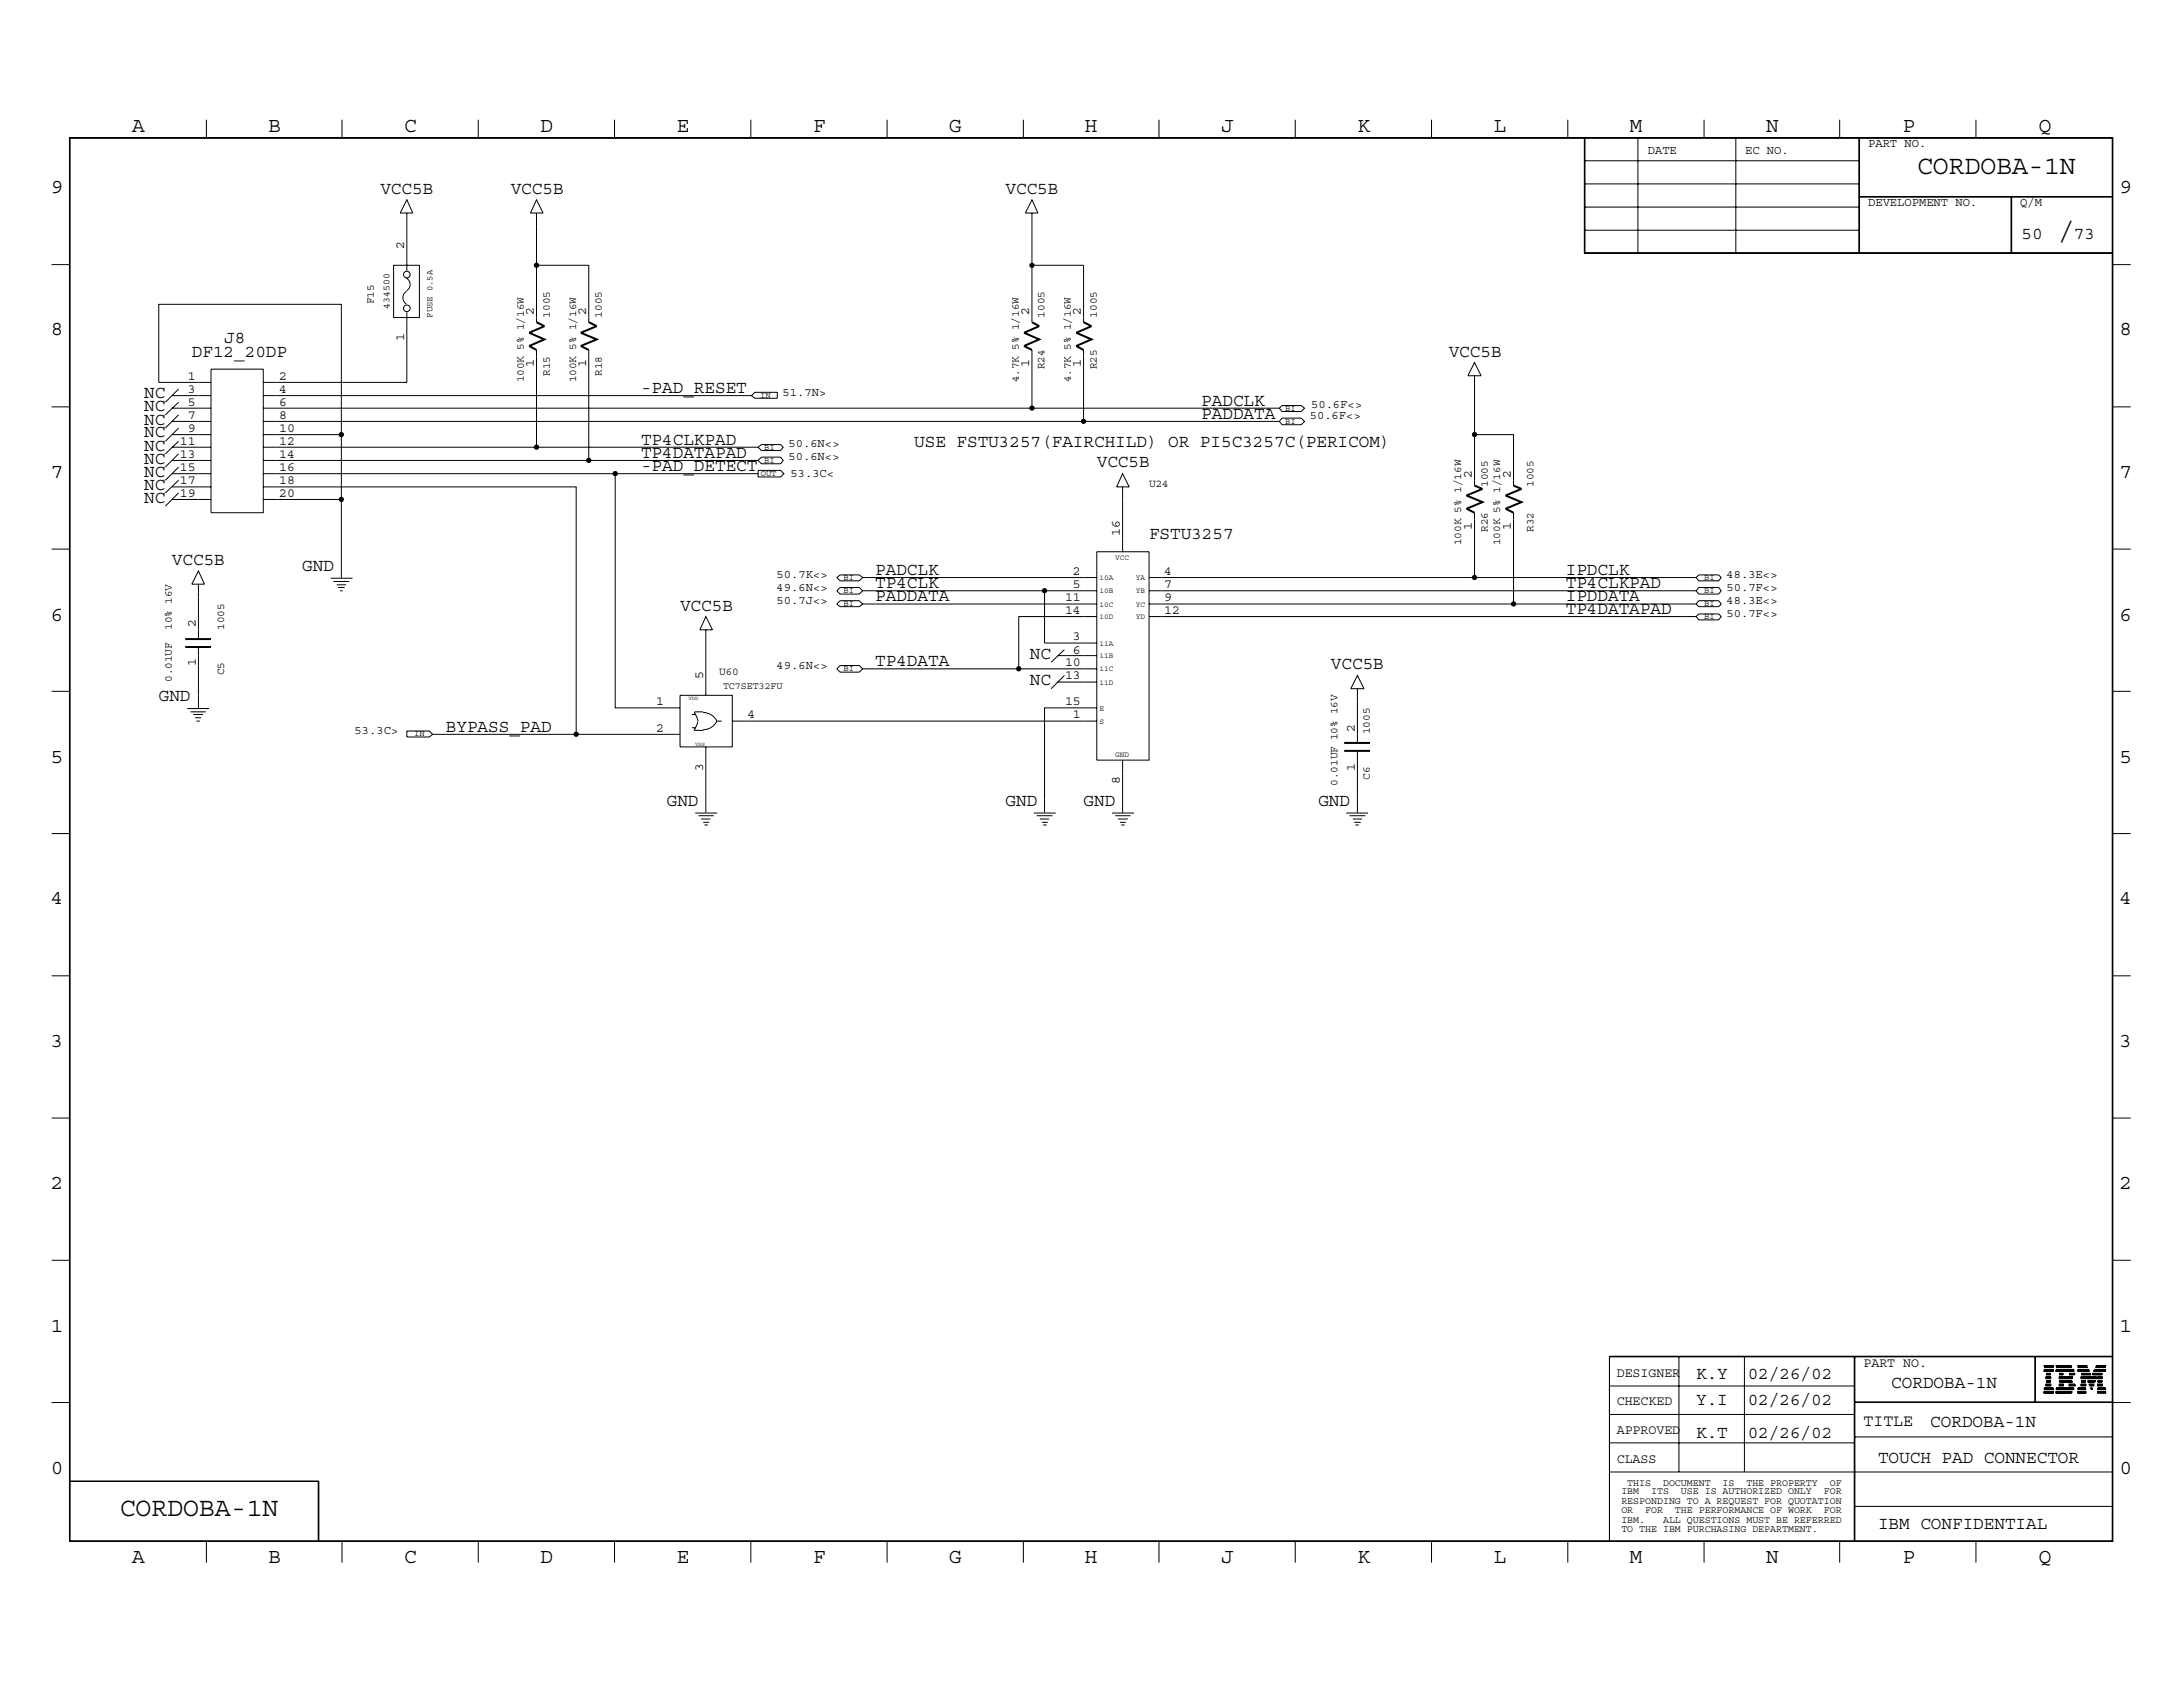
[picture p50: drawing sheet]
<svg xmlns="http://www.w3.org/2000/svg" width="279mm" height="216mm" viewBox="0 0 279 216" stroke-linecap="round" stroke-linejoin="round" font-family="sans-serif">
<defs><g id="words">
<g font-size="3.4">
<text x="245.4" y="22.3">CORDOBA-1N</text>
<text x="263.5" y="30.6">/</text>
<text x="15.3" y="194">CORDOBA-1N</text>
</g>
<g font-size="2.7">
<text x="16.9" y="16.9">A</text>
<text x="34.4" y="16.9">B</text>
<text x="51.7" y="16.9">C</text>
<text x="69.2" y="16.9">D</text>
<text x="86.6" y="16.9">E</text>
<text x="104.1" y="16.9">F</text>
<text x="121.5" y="16.9">G</text>
<text x="138.9" y="16.9">H</text>
<text x="156.3" y="16.9">J</text>
<text x="173.7" y="16.9">K</text>
<text x="191.2" y="16.9">L</text>
<text x="208.6" y="16.9">M</text>
<text x="226.1" y="16.9">N</text>
<text x="243.5" y="16.9">P</text>
<text x="260.9" y="16.9">Q</text>
<text x="6.5" y="24.7">9</text>
<text x="271.3" y="24.7">9</text>
<text x="6.5" y="42.9">8</text>
<text x="271.3" y="42.9">8</text>
<text x="6.5" y="61.1">7</text>
<text x="271.3" y="61.1">7</text>
<text x="6.5" y="79.4">6</text>
<text x="271.3" y="79.4">6</text>
<text x="6.5" y="97.6">5</text>
<text x="271.3" y="97.6">5</text>
<text x="6.5" y="115.7">4</text>
<text x="271.3" y="115.7">4</text>
<text x="6.5" y="133.9">3</text>
<text x="271.3" y="133.9">3</text>
<text x="6.5" y="152.1">2</text>
<text x="271.3" y="152.1">2</text>
<text x="6.5" y="170.4">1</text>
<text x="271.3" y="170.4">1</text>
<text x="6.5" y="188.6">0</text>
<text x="271.3" y="188.6">0</text>
<text x="16.9" y="200">A</text>
<text x="34.4" y="200">B</text>
<text x="51.7" y="200">C</text>
<text x="69.2" y="200">D</text>
<text x="86.6" y="200">E</text>
<text x="104.1" y="200">F</text>
<text x="121.5" y="200">G</text>
<text x="138.9" y="200">H</text>
<text x="156.3" y="200">J</text>
<text x="173.7" y="200">K</text>
<text x="191.2" y="200">L</text>
<text x="208.6" y="200">M</text>
<text x="226.1" y="200">N</text>
<text x="243.5" y="200">P</text>
<text x="260.9" y="200">Q</text>
</g>
<g font-size="2.3">
<text x="48.7" y="24.8">VCC5B</text>
<text x="65.4" y="24.8">VCC5B</text>
<text x="128.7" y="24.8">VCC5B</text>
<text x="258.7" y="30.6">50</text>
<text x="265.4" y="30.6">73</text>
<text x="24.6" y="45.6">DF12_20DP</text>
<text x="28.7" y="43.9">J8</text>
<text x="185.4" y="45.6">VCC5B</text>
<text x="18.5" y="51">NC</text>
<text x="18.5" y="52.7">NC</text>
<text x="82" y="50.3">-PAD_RESET</text>
<text x="153.8" y="53.6">PADDATA</text>
<text x="153.8" y="51.9">PADCLK</text>
<text x="18.5" y="54.4">NC</text>
<text x="18.5" y="56">NC</text>
<text x="18.5" y="57.7">NC</text>
<text x="18.5" y="59.4">NC</text>
<text x="82" y="58.6">TP4DATAPAD</text>
<text x="82" y="57">TP4CLKPAD</text>
<text x="117" y="57.2">USE FSTU3257(FAIRCHILD) OR PI5C3257C(PERICOM)</text>
<text x="140.4" y="59.8">VCC5B</text>
<text x="18.5" y="62.7">NC</text>
<text x="18.5" y="64.3">NC</text>
<text x="18.5" y="61">NC</text>
<text x="82" y="60.3">-PAD_DETECT</text>
<text x="147.1" y="68.9">FSTU3257</text>
<text x="22" y="72.3">VCC5B</text>
<text x="38.7" y="73.1">GND</text>
<text x="112" y="73.6">PADCLK</text>
<text x="112" y="77">PADDATA</text>
<text x="112" y="75.3">TP4CLK</text>
<text x="200.4" y="73.6">IPDCLK</text>
<text x="200.4" y="75.3">TP4CLKPAD</text>
<text x="200.4" y="77">IPDDATA</text>
<text x="87" y="78.1">VCC5B</text>
<text x="200.4" y="78.6">TP4DATAPAD</text>
<text x="20.3" y="89.7">GND</text>
<text x="112" y="85.3">TP4DATA</text>
<text x="131.8" y="84.3">NC</text>
<text x="131.8" y="87.7">NC</text>
<text x="170.3" y="85.6">VCC5B</text>
<text x="57.1" y="93.6">BYPASS_PAD</text>
<text x="85.3" y="103.1">GND</text>
<text x="128.7" y="103.1">GND</text>
<text x="138.7" y="103.1">GND</text>
<text x="168.7" y="103.1">GND</text>
<text x="217.1" y="176.4">K.Y</text>
<text x="217.1" y="179.8">Y.I</text>
<text x="223.7" y="176.4">02/26/02</text>
<text x="223.7" y="179.8">02/26/02</text>
<text x="242.1" y="177.6">CORDOBA-1N</text>
<text x="217.1" y="184">K.T</text>
<text x="223.7" y="184">02/26/02</text>
<text x="247.1" y="182.6">CORDOBA-1N</text>
<text x="240.4" y="187.3">TOUCH PAD CONNECTOR</text>
<text x="240.4" y="195.7">IBM CONFIDENTIAL</text>
</g>
<text font-size="2.1" x="238.5" y="182.5">TITLE</text>
<g font-size="1.7">
<text x="51.7" y="31.9" transform="rotate(-90 51.7 31.9)">2</text>
<text x="68.3" y="40.3" transform="rotate(-90 68.3 40.3)">2</text>
<text x="75" y="40.3" transform="rotate(-90 75 40.3)">2</text>
<text x="131.7" y="40.3" transform="rotate(-90 131.7 40.3)">2</text>
<text x="138.3" y="40.3" transform="rotate(-90 138.3 40.3)">2</text>
<text x="51.7" y="43.6" transform="rotate(-90 51.7 43.6)">1</text>
<text x="68.3" y="47" transform="rotate(-90 68.3 47)">1</text>
<text x="75" y="47" transform="rotate(-90 75 47)">1</text>
<text x="131.7" y="47" transform="rotate(-90 131.7 47)">1</text>
<text x="138.3" y="47" transform="rotate(-90 138.3 47)">1</text>
<text x="24" y="50.3">3</text>
<text x="24" y="48.6">1</text>
<text x="24" y="53.6">7</text>
<text x="24" y="51.9">5</text>
<text x="35.7" y="48.6">2</text>
<text x="35.7" y="53.6">8</text>
<text x="35.7" y="51.9">6</text>
<text x="35.7" y="50.3">4</text>
<text x="23" y="58.6">13</text>
<text x="23" y="57">11</text>
<text x="24" y="55.3">9</text>
<text x="35.7" y="58.6">14</text>
<text x="35.7" y="57">12</text>
<text x="35.7" y="55.3">10</text>
<text x="23" y="63.6">19</text>
<text x="23" y="62">17</text>
<text x="23" y="60.3">15</text>
<text x="35.7" y="63.6">20</text>
<text x="35.7" y="62">18</text>
<text x="35.7" y="60.3">16</text>
<text x="188.4" y="61.1" transform="rotate(-90 188.4 61.1)">2</text>
<text x="193.4" y="61.1" transform="rotate(-90 193.4 61.1)">2</text>
<text x="143.3" y="68.6" transform="rotate(-90 143.3 68.6)">16</text>
<text x="188.4" y="67.8" transform="rotate(-90 188.4 67.8)">1</text>
<text x="193.4" y="67.8" transform="rotate(-90 193.4 67.8)">1</text>
<text x="136.3" y="77">11</text>
<text x="137.3" y="73.6">2</text>
<text x="137.3" y="75.3">5</text>
<text x="149" y="73.6">4</text>
<text x="149" y="77">9</text>
<text x="149" y="75.3">7</text>
<text x="25.1" y="80.3" transform="rotate(-90 25.1 80.3)">2</text>
<text x="136.3" y="78.6">14</text>
<text x="137.3" y="82">3</text>
<text x="137.3" y="83.7">6</text>
<text x="149" y="78.6">12</text>
<text x="25.1" y="85.3" transform="rotate(-90 25.1 85.3)">1</text>
<text x="90" y="87" transform="rotate(-90 90 87)">5</text>
<text x="136.3" y="87">13</text>
<text x="136.3" y="85.3">10</text>
<text x="84" y="93.6">2</text>
<text x="84" y="90.3">1</text>
<text x="95.7" y="91.9">4</text>
<text x="136.3" y="90.3">15</text>
<text x="137.3" y="91.9">1</text>
<text x="173.4" y="93.6" transform="rotate(-90 173.4 93.6)">2</text>
<text x="90" y="98.6" transform="rotate(-90 90 98.6)">3</text>
<text x="143.3" y="100.3" transform="rotate(-90 143.3 100.3)">8</text>
<text x="173.4" y="98.6" transform="rotate(-90 173.4 98.6)">1</text>
<text x="206.9" y="176.2">DESIGNER</text>
<text x="206.9" y="179.8">CHECKED</text>
<text x="238.5" y="175">PART NO.</text>
<text x="206.9" y="183.6">APPROVED</text>
<text x="206.9" y="187.2">CLASS</text>
</g>
<g font-size="1.6">
<text x="210.9" y="19.7">DATE</text>
<text x="223.4" y="19.7">EC NO.</text>
<text x="239.1" y="18.8">PART NO.</text>
<text x="239.1" y="26.3">DEVELOPMENT NO.</text>
<text x="258.6" y="26.3">Q/M</text>
<text x="100.2" y="50.6">51.7N&gt;</text>
<text x="167.6" y="53.6">50.6F&lt;&gt;</text>
<text x="167.8" y="52.2">50.6F&lt;&gt;</text>
<text x="100.9" y="58.9">50.6N&lt;&gt;</text>
<text x="100.9" y="57.2">50.6N&lt;&gt;</text>
<text x="101.2" y="61">53.3C&lt;</text>
<text x="99.4" y="75.6">49.6N&lt;&gt;</text>
<text x="99.4" y="73.9">50.7K&lt;&gt;</text>
<text x="99.4" y="77.3">50.7J&lt;&gt;</text>
<text x="221" y="75.6">50.7F&lt;&gt;</text>
<text x="221" y="77.3">48.3E&lt;&gt;</text>
<text x="221" y="73.9">48.3E&lt;&gt;</text>
<text x="221" y="78.9">50.7F&lt;&gt;</text>
<text x="99.4" y="85.6">49.6N&lt;&gt;</text>
<text x="45.4" y="94">53.3C&gt;</text>
</g>
<g font-size="1.4">
<text x="47.8" y="38.9" transform="rotate(-90 47.8 38.9)">F15</text>
<text x="70.4" y="40.6" transform="rotate(-90 70.4 40.6)">1005</text>
<text x="77" y="40.6" transform="rotate(-90 77 40.6)">1005</text>
<text x="133.7" y="40.6" transform="rotate(-90 133.7 40.6)">1005</text>
<text x="140.4" y="40.6" transform="rotate(-90 140.4 40.6)">1005</text>
<text x="133.7" y="47.2" transform="rotate(-90 133.7 47.2)">R24</text>
<text x="140.4" y="47.2" transform="rotate(-90 140.4 47.2)">R25</text>
<text x="67.1" y="48.9" transform="rotate(-90 67.1 48.9)">100K 5% 1/16W</text>
<text x="70.4" y="48.1" transform="rotate(-90 70.4 48.1)">R15</text>
<text x="73.7" y="48.9" transform="rotate(-90 73.7 48.9)">100K 5% 1/16W</text>
<text x="77" y="48.1" transform="rotate(-90 77 48.1)">R18</text>
<text x="130.4" y="48.9" transform="rotate(-90 130.4 48.9)">4.7K 5% 1/16W</text>
<text x="137.1" y="48.9" transform="rotate(-90 137.1 48.9)">4.7K 5% 1/16W</text>
<text x="147.1" y="62.3">U24</text>
<text x="190.4" y="62.3" transform="rotate(-90 190.4 62.3)">1005</text>
<text x="196.3" y="62.3" transform="rotate(-90 196.3 62.3)">1005</text>
<text x="187" y="69.8" transform="rotate(-90 187 69.8)">100K 5% 1/16W</text>
<text x="190.4" y="68.1" transform="rotate(-90 190.4 68.1)">R26</text>
<text x="192" y="69.8" transform="rotate(-90 192 69.8)">100K 5% 1/16W</text>
<text x="196.3" y="68.1" transform="rotate(-90 196.3 68.1)">R32</text>
<text x="22" y="80.6" transform="rotate(-90 22 80.6)">10% 16V</text>
<text x="28.7" y="80.6" transform="rotate(-90 28.7 80.6)">1005</text>
<text x="22" y="87.3" transform="rotate(-90 22 87.3)">0.01UF</text>
<text x="28.7" y="86.4" transform="rotate(-90 28.7 86.4)">C5</text>
<text x="92" y="86.4">U60</text>
<text x="175.3" y="94" transform="rotate(-90 175.3 94)">1005</text>
<text x="171.2" y="100.6" transform="rotate(-90 171.2 100.6)">0.01UF 10% 16V</text>
<text x="175.3" y="99.8" transform="rotate(-90 175.3 99.8)">C6</text>
</g>
<g font-size="1.3">
<text x="49.9" y="39.5" transform="rotate(-90 49.9 39.5)">434500</text>
<text x="92.5" y="88.1">TC7SET32FU</text>
<text x="207.5" y="191.3">IBM</text>
<text x="208.3" y="190.2">THIS</text>
<text x="211.3" y="191.3">ITS</text>
<text x="212.9" y="190.2">DOCUMENT</text>
<text x="215.1" y="191.3">USE IS AUTHORIZED ONLY</text>
<text x="220.5" y="190.2">IS</text>
<text x="223.5" y="190.2">THE PROPERTY</text>
<text x="233.4" y="191.3">FOR</text>
<text x="234.2" y="190.2">OF</text>
<text x="207.5" y="192.5">RESPONDING TO A REQUEST FOR QUOTATION</text>
<text x="207.5" y="193.6">OR</text>
<text x="207.5" y="194.9">IBM.</text>
<text x="207.5" y="196">TO THE IBM PURCHASING DEPARTMENT.</text>
<text x="210.6" y="193.6">FOR</text>
<text x="212.9" y="194.9">ALL QUESTIONS MUST BE REFERRED</text>
<text x="214.4" y="193.6">THE PERFORMANCE OF WORK</text>
<text x="233.4" y="193.6">FOR</text>
</g>
<g font-size="1.1">
<text x="55.4" y="40.6" transform="rotate(-90 55.4 40.6)">FUSE 0.5A</text>
<text x="97.3" y="50.9">IN</text>
<text x="164.5" y="52.6">BI</text>
<text x="97.8" y="57.6">BI</text>
<text x="97.8" y="59.3">BI</text>
<text x="164.5" y="54.3">BI</text>
<text x="97.4" y="60.9">OUT</text>
<text x="107.9" y="74.3">BI</text>
<text x="107.9" y="77.6">BI</text>
<text x="107.9" y="75.9">BI</text>
<text x="218.1" y="74.3">BI</text>
<text x="218.1" y="77.6">BI</text>
<text x="218.1" y="75.9">BI</text>
<text x="218.1" y="79.2">BI</text>
<text x="107.9" y="85.9">BI</text>
<text x="53" y="94.2">IN</text>
</g>
<g font-size="1">
<text x="142.7" y="71.6">VCC</text>
<text x="140.7" y="77.6">10C</text>
<text x="140.7" y="75.9">10B</text>
<text x="140.7" y="74.3">10A</text>
<text x="145.4" y="77.6">YC</text>
<text x="145.4" y="75.9">YB</text>
<text x="145.4" y="74.3">YA</text>
<text x="140.7" y="82.6">11A</text>
<text x="140.7" y="79.2">10D</text>
<text x="145.4" y="79.2">YD</text>
<text x="140.7" y="87.6">11D</text>
<text x="140.7" y="85.9">11C</text>
<text x="140.7" y="84.2">11B</text>
<text x="140.7" y="92.6">S</text>
<text x="140.7" y="90.9">E</text>
<text x="142.7" y="96.9">GND</text>
</g>
<g font-size=".7">
<text x="88.1" y="89.6">VDD</text>
<text x="89" y="95.4">VSS</text>
</g>
</g></defs>
<g fill="none" stroke="#000" stroke-width=".13">
<path d="M8.9 17.6h261.5v179.7h-261.5zM9 17.7h261.3v179.5h-261.3zM26.4 15.3v2.3M43.8 15.3v2.3M61.2 15.3v2.3M78.7 15.3v2.3M96.1 15.3v2.3M113.5 15.3v2.3M131 15.3v2.3M148.3 15.3v2.3M165.8 15.3v2.3M183.2 15.3v2.3"/>
<path d="M200.7 15.3v2.3M202.8 17.6v14.8h67.6M202.9 17.6v14.8M209.6 17.6v14.8M218.1 15.3v2.3M222.2 17.6v14.8M235.5 15.3v2.3M237.9 17.6v14.8M238 17.6v14.8M252.9 15.3v2.3M6.6 33.9h2.3M50.4 34h3.3v6.6h-3.3z"/>
<path d="M52 35.6a.93 .93 0 0 1 0 1.6M52 37.3a.93 .93 0 0 0 0 1.6M52.1 25.6l.7 1.7h-1.6zM52.1 27.3v7.3M52.1 40v8.9h-18.4M68.7 25.6l.8 1.7h-1.6zM68.7 27.3v6.7M132.1 25.6l.7 1.7h-1.6zM132.1 27.3v6.7M202.8 32.3h67.6M202.8 26.5h35.1M202.8 23.5h35.1"/>
<path d="M202.8 20.6h35.1M202.9 29.5h35M237.9 25.2h32.5M237.9 25.1h32.5M257.4 25.2v7.2M257.5 25.2v7.2M270.4 33.9h2.3M6.6 52.1h2.3M22 58.9h5M22 57.2h5M22 55.6h5M22 53.9h5"/>
<path d="M22 52.2h5M22 50.6h5M22.9 49.8l-1.7 1.7M22.9 51.5l-1.7 1.6M22.9 53.1l-1.7 1.7M22.9 54.8l-1.7 1.7M22.9 56.5l-1.7 1.6M22.9 58.1l-1.7 1.7M22.9 59.8l-1.7 1.7M27 48.9h-6.7v-10h23.4v25M27 47.2h6.7v18.4h-6.7zM33.7 58.9h41.7"/>
<path d="M33.7 57.2h35M33.7 55.6h10M33.7 53.9h105M33.7 52.2h98.4M33.7 50.6h62.5M68.7 44.8v12.4h28.3M68.7 41.2v-7.2h6.7v7.2M75.4 44.8v14.1h21.6M96.6 50.2h2.9v.8h-2.9l-.4-.4zM97 57.2l.5-.3h2.4l.3 .3-.3 .5h-2.4zM97.5 58.5h2.4l.3 .4-.3 .5h-2.4l-.5-.5zM132.1 44.8v7.4h31.6"/>
<path d="M132.1 41.2v-7.2h6.6v7.2M138.7 44.8v9.1h25M164.1 51.9h2.4l.5 .3-.5 .5h-2.4l-.4-.5zM164.1 53.5h2.4l.5 .4-.5 .5h-2.4l-.4-.5zM188.7 46.4l.9 1.7h-1.7zM188.7 48.1v14M188.7 55.6h5v6.5M270.4 52.1h2.3M6.6 70.3h2.3M22 63.9h5M22 62.3h5M22 60.6h5"/>
<path d="M22.9 61.5l-1.7 1.6M22.9 63.1l-1.7 1.7M25.4 73.1l.8 1.7h-1.6zM25.4 74.8v7M33.7 62.3h40v31.7M33.7 63.9h10v10M33.7 60.6h45M42.3 74h2.8M42.7 74.4h2M43.1 74.8h1.2M43.3 75.2h.8M43.5 75.6h.4"/>
<path d="M90.3 78.9l.9 1.7h-1.6zM97 60.2h2.9l.4 .4-.4 .4h-2.9zM97 60.6h-18.3v30h8.3M107.1 73.9l.4-.3h2.5l.4 .3-.4 .4h-2.5zM107.5 75.2h2.5l.4 .4-.4 .4h-2.5l-.4-.4zM107.5 76.9h2.5l.4 .4-.4 .3h-2.5l-.4-.3zM110.4 75.6h30M110.4 77.3h30M110.4 73.9h30M133.7 75.6v6.7h6.7M140.4 70.6h6.7v26.7h-6.7zM140.4 78.9h-10v6.7"/>
<path d="M143.7 60.6l.8 1.7h-1.6zM143.7 62.3v8.3M147.1 75.6h70M147.1 78.9h70M147.1 77.3h70M147.1 73.9h70M188.7 65.6v8.3M193.7 65.6v11.7M217.1 73.9l.3-.3h2.6l.3 .3-.3 .4h-2.6zM217.1 78.9l.3-.3h2.6l.3 .3-.3 .4h-2.6zM217.4 75.2h2.6l.3 .4-.3 .4h-2.6l-.3-.4zM217.4 76.9h2.6l.3 .4-.3 .3h-2.6l-.3-.3z"/>
<path d="M270.4 70.3h2.3M6.6 88.5h2.3M24 90.7h2.8M24.4 91.1h1.9M24.7 91.4h1.3M25 91.9h.7M25.1 92.3h.5M25.4 82.8v7.8M52.1 93.6h2.8l.5 .4-.5 .3h-2.8zM55.4 94h31.6M87 89h6.7v6.6h-6.7zM88.6 91.4h.5"/>
<path d="M88.6 93.1h.5M88.9 91.2l.4 1.1M88.9 91.1h1.1M88.9 93.5h1.1M89.3 92.3l-.5 1.2M90 91.2a1.95 1.95 0 0 1 1.8 1.1M90.3 80.6v8.4M90.3 95.6v8.4M91.8 92.2a1.95 1.95 0 0 1-1.8 1.2M91.9 92.3h.5M93.7 92.3h46.7M107.5 85.2h2.5l.4 .4-.4 .4h-2.5l-.4-.4z"/>
<path d="M110.4 85.6h30M135.4 87.3h5M135.4 83.9h5M136.2 83.1l-1.7 1.7M136.2 86.4l-1.7 1.7M140.4 90.6h-6.7v13.4M143.7 97.3v6.7M173.7 86.4l.9 1.7h-1.7zM173.7 88.1v7M173.7 96.1v7.9M270.4 88.5h2.3M6.6 106.7h2.3"/>
<path d="M89 104.1h2.8M89.4 104.4h2M89.7 104.8h1.2M90 105.2h.8M90.2 105.6h.4M132.3 104.1h2.8M132.7 104.4h2M133.1 104.8h1.2M133.3 105.2h.8M133.5 105.6h.4M142.3 104.1h2.8M142.7 104.4h2"/>
<path d="M143.1 104.8h1.3M143.3 105.2h.8M143.5 105.6h.4M172.3 104.1h2.8M172.7 104.4h2.1M173.1 104.8h1.2M173.3 105.2h.9M173.5 105.6h.4M270.4 106.7h2.3M6.6 124.9h2.3M270.4 124.9h2.3M6.6 143.1h2.3"/>
<path d="M270.4 143.1h2.3M6.6 179.5h2.3M6.6 161.3h2.3M206 173.7h64.4M206 177.4h31.3M214.9 173.6v14.8M223.3 173.6v14.8M237.3 173.6v23.6M237.3 179.4h33.1M237.3 179.5h35.4M237.4 173.6v23.6M260.4 173.6v5.9"/>
<path d="M260.5 173.6v5.9M261.6 178.2h1.2v.1h-1.2zM261.6 178.1h1.2v.1h-1.2zM261.6 178.1h1.2h-1.2zM261.6 175.4h1.2v.1h-1.2zM261.6 175.3h1.2v.1h-1.2zM261.6 174.8h1.2h-1.2zM261.6 177.7h1.2v.1h-1.2h1.2h-1.2zM261.6 177.6h1.2h-1.2M261.6 175.3h1.2h-1.2M261.6 175h1.2h-1.2M261.6 174.9h1.2h-1.2"/>
<path d="M261.9 177.3h.6v.1h-.6zM261.9 177.2h.6v.1h-.6zM261.9 177.1h.6v.1h-.6zM261.9 176.4h.6h-.6zM261.9 176.3h.6v.1h-.6zM261.9 176.2h.6v.1h-.6zM261.9 176.9h.6h-.6M261.9 176.8h.6h-.6M261.9 176.7h.6h-.6M261.9 175.9h.6h-.6M261.9 175.8h.6h-.6M263.1 178.2h2v.1h-2z"/>
<path d="M263.1 178.1h2.1v.1h-2.1zM263.1 178.1h2.1h-2.1zM263.1 174.8h2h-2zM263.1 175.4h2.3v.1h-2.3zM263.1 175.3h2.3v.1h-2.3zM263.1 175h2.1h-2.1M263.1 174.9h2.1h-2.1M263.1 177.7h2.3v.1h-2.3h2.3h-2.3zM263.1 177.6h2.3h-2.3M263.1 175.3h2.3h-2.3M263.6 176.4h1.6h-1.6zM263.6 176.3h1.7v.1h-1.7z"/>
<path d="M263.6 176.2h1.7v.1h-1.7zM263.6 177.3h.5v.1h-.5zM263.6 177.2h.5v.1h-.5zM263.6 177.1h.5v.1h-.5zM263.6 176.9h1.7h-1.7M263.6 176.8h1.7h-1.7M263.6 176.7h1.6h-1.6M263.6 175.9h.5h-.5M263.6 175.8h.5h-.5M264.8 177.3h.8v.1h-.8zM264.8 177.2h.8v.1h-.8zM264.8 177.1h.7v.1h-.7z"/>
<path d="M264.8 175.9h.7h-.7M264.8 175.9h.8h-.8M264.8 175.8h.8h-.8M265.9 178.2h1.1v.1h-1.1zM265.9 178.1h1.1v.1h-1.1zM265.9 178.1h1.1h-1.1zM265.9 175.4h1.5v.1h-1.5zM265.9 175.3h1.5v.1h-1.5zM265.9 174.8h1.2h-1.2zM265.9 177.7h1.1v.1h-1.1h1.1h-1.1zM265.9 177.6h1.1h-1.1M265.9 175.3h1.5h-1.5"/>
<path d="M265.9 175h1.3h-1.3M265.9 174.9h1.2h-1.2M266.4 177.3h.6v.1h-.6zM266.4 177.2h.6v.1h-.6zM266.4 177.1h.6v.1h-.6zM266.4 176.4h.6h-.6zM266.4 176.3h.6v.1h-.6zM266.4 176.2h.6v.1h-.6zM266.4 176.9h.6h-.6M266.4 176.8h.6h-.6M266.4 176.7h.6h-.6M266.4 175.9h1.2h-1.2"/>
<path d="M266.4 175.8h1.1h-1.1M267 176.3h1.3v.1h-1.3zM267 176.2h1.3v.1h-1.3zM267.1 176.4h1.2h-1.2zM267.2 176.9h.9h-.9M267.2 176.8h1h-1M267.2 176.7h1h-1M267.4 177.1h.6v.1h-.6zM267.5 177.3h.5v.1h-.5zM267.5 177.2h.5v.1h-.5zM267.5 177.6h.3h-.3M267.6 177.7h.2v.1h-.2h.2h-.2z"/>
<path d="M267.8 175.9h1.3h-1.3M267.8 175.8h1.3h-1.3M268 175.4h1.5v.1h-1.5zM268.1 175.3h1.4v.1h-1.4zM268.1 175.3h1.4h-1.4M268.2 175h1.3h-1.3M268.2 174.9h1.3h-1.3M268.3 174.8h1.2h-1.2zM268.5 178.2h1v.1h-1zM268.5 178.1h1v.1h-1zM268.5 178.1h1h-1zM268.5 177.3h.6v.1h-.6z"/>
<path d="M268.5 177.2h.6v.1h-.6zM268.5 177.1h.6v.1h-.6zM268.5 176.4h.6h-.6zM268.5 176.3h.6v.1h-.6zM268.5 176.2h.6v.1h-.6zM268.5 177.7h1v.1h-1h1h-1zM268.5 177.6h1h-1M268.5 176.9h.6h-.6M268.5 176.8h.6h-.6M268.5 176.7h.6h-.6M270.4 173.6h-64.4v23.6M270.4 161.3h2.3"/>
<path d="M8.9 189.6h31.9v7.6M26.4 197.2v2.8M40.7 189.6v7.6M43.8 197.2v2.8M61.2 197.2v2.8M78.7 197.2v2.8M96.1 197.2v2.8M113.5 197.2v2.8M131 197.2v2.8M148.3 197.2v2.8M165.8 197.2v2.8M183.2 197.2v2.8"/>
<path d="M200.7 197.2v2.8M206 188.4h64.4M206 184.7h31.3M206 181h31.3M218.1 197.2v2.8M235.5 197.2v2.8M237.3 192.8h33.1M237.3 183.9h33.1M252.9 197.2v2.8"/>
<circle cx="52.1" cy="35.1" r=".42"/>
<circle cx="52.1" cy="39.5" r=".42"/>
</g>
<path d="M68.7 41.2l1 .5-2 .9 2 .8-2 .9 1 .5M75.4 41.2l1 .5-2.1 .9 2.1 .8-2.1 .9 1.1 .5M132.1 41.2l.9 .5-1.9 .9 1.9 .8-1.9 .9 1 .5M138.7 41.2l1 .5-1.9 .9 1.9 .8-1.9 .9 .9 .5M188.7 62.1l1 .5-2 .8 2 .9-2 .8 1 .5M193.7 62.1l1 .5-2 .8 2 .9-2 .8 1 .5M23.7 82.8h3.3M23.7 81.8h3.3M172 96.1h3.3M172 95.1h3.3" fill="none" stroke="#000" stroke-width=".25"/>
<g fill="#000">
<circle cx="68.7" cy="34" r=".34"/>
<circle cx="132.1" cy="34" r=".34"/>
<circle cx="43.7" cy="55.6" r=".34"/>
<circle cx="68.7" cy="57.2" r=".34"/>
<circle cx="75.4" cy="58.9" r=".34"/>
<circle cx="132.1" cy="52.2" r=".34"/>
<circle cx="138.7" cy="53.9" r=".34"/>
<circle cx="188.7" cy="55.6" r=".34"/>
<circle cx="43.7" cy="63.9" r=".34"/>
<circle cx="78.7" cy="60.6" r=".34"/>
<circle cx="133.7" cy="75.6" r=".34"/>
<circle cx="188.7" cy="73.9" r=".34"/>
<circle cx="193.7" cy="77.3" r=".34"/>
<circle cx="73.7" cy="94" r=".34"/>
<circle cx="130.4" cy="85.6" r=".34"/>
</g>
<use href="#words"/>
</svg>
